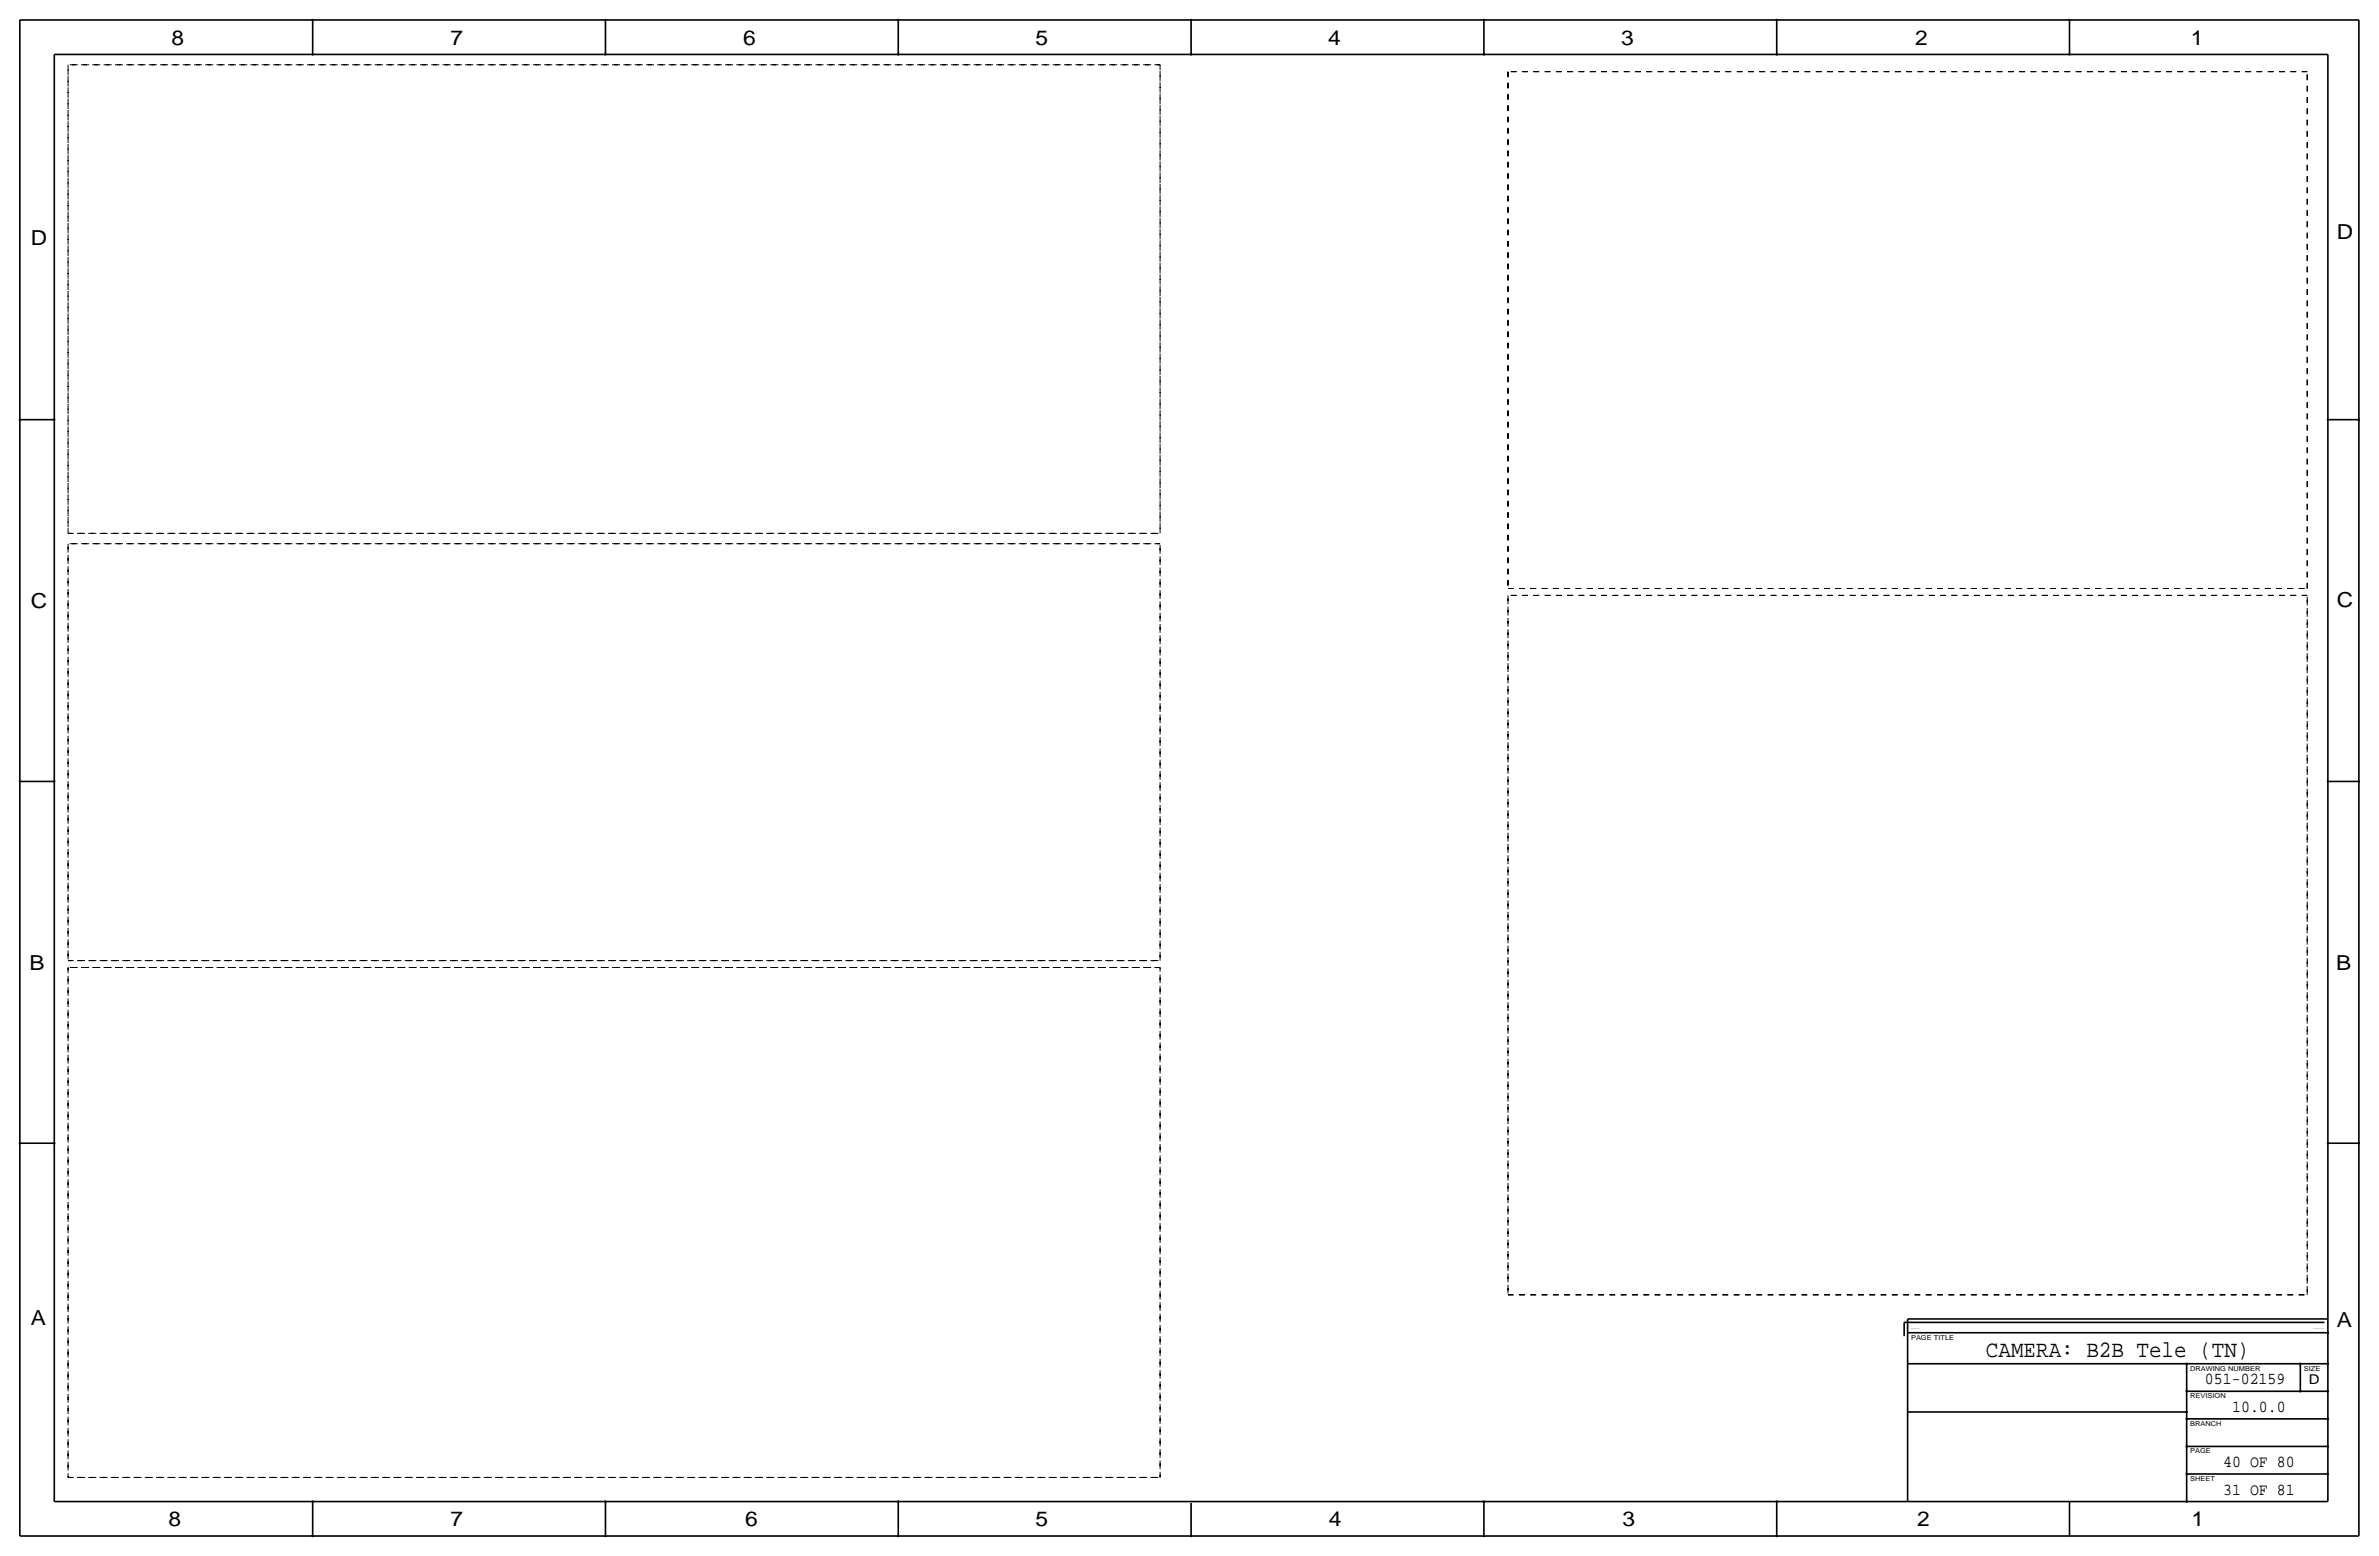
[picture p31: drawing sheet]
<svg xmlns="http://www.w3.org/2000/svg" width="877mm" height="574mm" viewBox="0 0 877 574" stroke-linecap="round" stroke-linejoin="round" font-family="sans-serif">
<defs><g id="words">
<text font-size="8.6" x="732.2" y="500.1">CAMERA: B2B Tele (TN)</text>
<g font-size="7.6">
<text x="63.2" y="16.5">8</text>
<text x="166.1" y="16.5">7</text>
<text x="274" y="16.5">6</text>
<text x="381.7" y="16.5">5</text>
<text x="489.7" y="16.5">4</text>
<text x="597.6" y="16.5">3</text>
<text x="706.1" y="16.5">2</text>
<text x="807.7" y="16.5">1</text>
<text x="861.5" y="88.1">D</text>
<text x="11.4" y="90.4">D</text>
<text x="11.4" y="224.3">C</text>
<text x="861.5" y="223.8">C</text>
<text x="10.8" y="357.6">B</text>
<text x="861.3" y="357.4">B</text>
<text x="11.3" y="488.4">A</text>
<text x="861.5" y="489.2">A</text>
<text x="62.2" y="562.6">8</text>
<text x="166" y="562.6">7</text>
<text x="274.8" y="562.6">6</text>
<text x="381.7" y="562.6">5</text>
<text x="489.9" y="562.6">4</text>
<text x="598.1" y="562.6">3</text>
<text x="706.8" y="562.6">2</text>
<text x="807.9" y="562.6">1</text>
</g>
<g font-size="6.2">
<text x="812.9" y="510.3">051-02159</text>
<text x="822.9" y="520.4">10.0.0</text>
<text x="819.6" y="540.8">40 OF 80</text>
<text x="819.6" y="550.9">31 OF 81</text>
</g>
<text font-size="5" x="851.2" y="510.3">D</text>
<g font-size="2.5">
<text x="704.5" y="493.8">PAGE TITLE</text>
<text x="807.4" y="505.2">DRAWING NUMBER</text>
<text x="849.3" y="505.2">SIZE</text>
<text x="807.4" y="515.4">REVISION</text>
<text x="807.4" y="525.5">BRANCH</text>
<text x="807.4" y="535.7">PAGE</text>
<text x="807.4" y="545.8">SHEET</text>
</g>
<g font-size=".4">
<text x="704.5" y="490">SYNC_MASTER=sync</text>
<text x="852.9" y="490">SYNC_DATE=04/14/2017</text>
</g>
</g></defs>
<g fill="none" stroke="#000" stroke-width=".6" stroke-linecap="butt">
<path d="M7.3 7.4v558.8zM7.3 7.4h862.3zM115.3 7.4v12.7zM223.2 7.4v12.7zM331.2 7.4v12.7zM439.1 7.4v12.7zM547.1 7.4v12.7zM655 7.4v12.7zM763 7.4v12.7zM869.6 7.4v558.8zM20 20.1v533.4zM20 20.1h838.2z"/>
<path d="M858.2 20.1v533.4zM7.3 154.7h12.7zM858.2 154.7h11.4zM7.3 288h12.7zM858.2 288h11.4zM7.3 421.4h12.7zM858.2 421.4h11.4zM702 487.4h154.9zM702 487.4v5.1zM703.3 491.2h154.9zM703.3 486.2v5zM703.3 486.2h154.9z"/>
<path d="M703.3 491.2v62.3zM703.3 502.7h154.9zM806.1 502.7v50.8zM806.1 512.8h52.1zM848.1 502.7v10.1zM703.3 520.4h102.8zM806.1 533.1h52.1zM806.1 523h52.1zM20 553.5h838.2zM115.3 553.5v12.7zM223.2 553.5v12.7zM331.2 553.5v12.7z"/>
<path d="M439.1 554v12.2zM547.1 553.5v12.7zM655 553.5v12.7zM763 553.5v12.7zM806.1 543.3h52.1zM7.3 566.2h862.3z"/>
</g>
<g fill="none" stroke="#000" stroke-width=".37" stroke-dasharray="2.1" stroke-linecap="butt">
<path d="M25.1 23.9v172.7zM25.1 23.9h402.6zM427.7 23.9v172.7zM556 26.4h294.6zM556 26.4v190.5zM850.6 26.4v190.5zM25.1 196.6h402.6zM25.1 200.4v153.7zM25.1 200.4h402.6zM427.7 200.4v153.7zM556 219.5h294.6zM556 216.9h294.6z"/>
<path d="M556 219.5v257.8zM850.6 219.5v257.8zM25.1 354.1h402.6zM25.1 356.6v188zM25.1 356.6h402.6zM427.7 356.6v188zM556 477.3h294.6zM25.1 544.6h402.6z"/>
</g>
<g fill="#000" stroke="#000" stroke-width=".37">
<path d="M115.1 7.2h.4v.3h-.4zM115.1 19.9h.4v.3h-.4zM223 7.2h.4v.3h-.4zM223 19.9h.4v.3h-.4zM331 19.9h.4v.3h-.4zM331 7.2h.4v.3h-.4zM438.9 7.2h.4v.3h-.4zM438.9 19.9h.4v.3h-.4zM546.9 7.2h.4v.3h-.4zM546.9 19.9h.4v.3h-.4zM654.8 19.9h.4v.3h-.4zM654.8 7.2h.4v.3h-.4z"/>
<path d="M762.8 19.9h.4v.3h-.4zM762.8 7.2h.4v.3h-.4zM7.1 154.5h.4v.4h-.4zM19.8 154.5h.4v.4h-.4zM858 154.5h.4v.4h-.4zM869.5 154.5h.3v.4h-.3zM7.1 287.9h.4v.3h-.4zM19.8 287.9h.4v.3h-.4zM858 287.9h.4v.3h-.4zM869.5 287.9h.3v.3h-.3zM7.1 421.2h.4v.4h-.4zM19.8 421.2h.4v.4h-.4z"/>
<path d="M858 421.2h.4v.4h-.4zM869.5 421.2h.3v.4h-.3zM858 491.1h.4v.3h-.4zM806 502.5h.3v.3h-.3zM806 512.7h.3v.3h-.3zM847.9 512.7h.3v.3h-.3zM847.9 502.5h.3v.3h-.3zM858 502.5h.4v.3h-.4zM858 512.7h.4v.3h-.4zM806 520.3h.3v.3h-.3zM806 522.8h.3v.4h-.3zM806 533h.3v.3h-.3z"/>
<path d="M858 522.8h.4v.4h-.4zM858 533h.4v.3h-.4zM115.1 553.3h.4v.3h-.4zM223 553.3h.4v.3h-.4zM331 553.3h.4v.3h-.4zM546.9 553.3h.4v.3h-.4zM654.8 553.3h.4v.3h-.4zM806 543.1h.3v.4h-.3zM806 553.3h.3v.3h-.3zM858 543.1h.4v.4h-.4zM115.1 566h.4v.3h-.4zM223 566h.4v.3h-.4z"/>
<path d="M331 566h.4v.3h-.4zM438.9 566h.4v.3h-.4zM546.9 566h.4v.3h-.4zM654.8 566h.4v.3h-.4z"/>
</g>
<use href="#words"/>
</svg>
